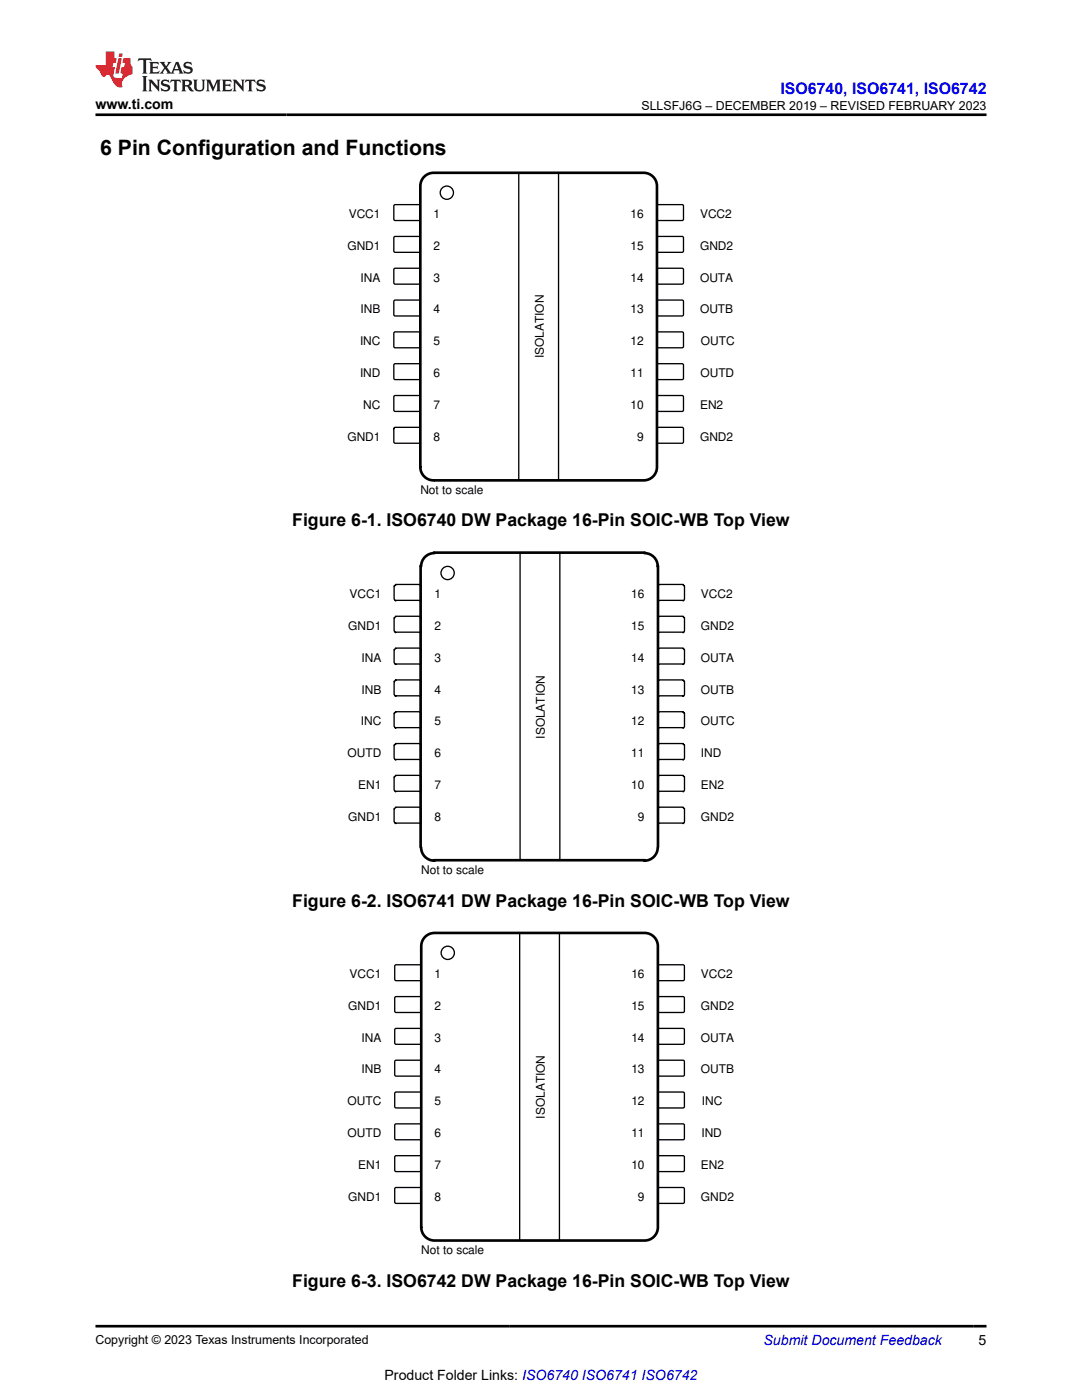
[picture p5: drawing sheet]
<svg xmlns="http://www.w3.org/2000/svg" width="216mm" height="279mm" viewBox="0 0 216 279" stroke-linecap="round" stroke-linejoin="round" font-family="sans-serif">
<defs><g id="words">
<text font-size="4.2" x="20" y="30.9">6 Pin Configuration and Functions</text>
<g font-size="3.5">
<text x="58.3" y="105">Figure 6-1. ISO6740 DW Package 16-Pin SOIC-WB Top View</text>
<text x="58.3" y="180.9">Figure 6-2. ISO6741 DW Package 16-Pin SOIC-WB Top View</text>
<text x="58.3" y="256.8">Figure 6-3. ISO6742 DW Package 16-Pin SOIC-WB Top View</text>
</g>
<text font-size="3.2" fill="#00f" x="155.7" y="18.7">ISO6740, ISO6741, ISO6742</text>
<g font-size="2.8">
<text x="19" y="21.8">www.ti.com</text>
<text x="195.3" y="268.5">5</text>
<text x="76.7" y="275.3">Product Folder Links: ISO6740 ISO6741 ISO6742</text>
</g>
<text font-size="2.8" fill="#00f" x="152.4" y="268.5">Submit Document Feedback</text>
<g font-size="2.5">
<text x="128" y="21.9">SLLSFJ6G – DECEMBER 2019 – REVISED FEBRUARY 2023</text>
<text x="19" y="268.2">Copyright © 2023 Texas Instruments Incorporated</text>
</g>
<g font-size="2.4">
<text x="69.6" y="43.5">VCC1</text>
<text x="86.5" y="43.5">1</text>
<text x="125.8" y="43.5">16</text>
<text x="139.7" y="43.5">VCC2</text>
<text x="69.3" y="49.8">GND1</text>
<text x="86.5" y="49.8">2</text>
<text x="125.8" y="49.8">15</text>
<text x="139.7" y="49.8">GND2</text>
<text x="72" y="56.2">INA</text>
<text x="86.5" y="56.2">3</text>
<text x="125.8" y="56.2">14</text>
<text x="139.7" y="56.2">OUTA</text>
<text x="72" y="62.5">INB</text>
<text x="86.5" y="62.5">4</text>
<text x="125.8" y="62.5">13</text>
<text x="139.7" y="62.5">OUTB</text>
<text x="71.8" y="68.9">INC</text>
<text x="86.5" y="68.9">5</text>
<text x="108.5" y="71.5" transform="rotate(-90 108.5 71.5)">ISOLATION</text>
<text x="125.8" y="68.9">12</text>
<text x="139.9" y="68.9">OUTC</text>
<text x="71.8" y="75.2">IND</text>
<text x="86.5" y="75.2">6</text>
<text x="125.8" y="75.2">11</text>
<text x="139.8" y="75.2">OUTD</text>
<text x="72.5" y="81.6">NC</text>
<text x="86.5" y="81.6">7</text>
<text x="125.8" y="81.6">10</text>
<text x="139.7" y="81.6">EN2</text>
<text x="69.3" y="87.9">GND1</text>
<text x="86.5" y="87.9">8</text>
<text x="127.1" y="87.9">9</text>
<text x="139.7" y="87.9">GND2</text>
<text x="83.9" y="98.5">Not to scale</text>
<text x="69.7" y="119.4">VCC1</text>
<text x="86.7" y="119.4">1</text>
<text x="125.9" y="119.4">16</text>
<text x="139.8" y="119.4">VCC2</text>
<text x="69.5" y="125.7">GND1</text>
<text x="86.7" y="125.7">2</text>
<text x="125.9" y="125.7">15</text>
<text x="139.8" y="125.7">GND2</text>
<text x="72.1" y="132.1">INA</text>
<text x="86.7" y="132.1">3</text>
<text x="125.9" y="132.1">14</text>
<text x="139.8" y="132.1">OUTA</text>
<text x="72.1" y="138.4">INB</text>
<text x="86.7" y="138.4">4</text>
<text x="125.9" y="138.4">13</text>
<text x="139.8" y="138.4">OUTB</text>
<text x="72" y="144.8">INC</text>
<text x="86.7" y="144.8">5</text>
<text x="108.7" y="147.4" transform="rotate(-90 108.7 147.4)">ISOLATION</text>
<text x="125.9" y="144.8">12</text>
<text x="139.8" y="144.8">OUTC</text>
<text x="69.3" y="151.1">OUTD</text>
<text x="86.7" y="151.1">6</text>
<text x="125.9" y="151.1">11</text>
<text x="139.8" y="151.1">IND</text>
<text x="71.5" y="157.5">EN1</text>
<text x="86.7" y="157.5">7</text>
<text x="125.9" y="157.5">10</text>
<text x="139.8" y="157.5">EN2</text>
<text x="69.5" y="163.8">GND1</text>
<text x="86.7" y="163.8">8</text>
<text x="127.3" y="163.8">9</text>
<text x="139.8" y="163.8">GND2</text>
<text x="84" y="174.4">Not to scale</text>
<text x="69.8" y="195.2">VCC1</text>
<text x="86.7" y="195.2">1</text>
<text x="126" y="195.2">16</text>
<text x="139.9" y="195.2">VCC2</text>
<text x="69.5" y="201.5">GND1</text>
<text x="86.7" y="201.5">2</text>
<text x="126" y="201.5">15</text>
<text x="139.9" y="201.5">GND2</text>
<text x="72.1" y="207.9">INA</text>
<text x="86.7" y="207.9">3</text>
<text x="126" y="207.9">14</text>
<text x="139.9" y="207.9">OUTA</text>
<text x="72.1" y="214.2">INB</text>
<text x="86.7" y="214.2">4</text>
<text x="126" y="214.2">13</text>
<text x="139.9" y="214.2">OUTB</text>
<text x="69.4" y="220.6">OUTC</text>
<text x="86.7" y="220.6">5</text>
<text x="126" y="220.6">12</text>
<text x="140.1" y="220.6">INC</text>
<text x="69.4" y="226.9">OUTD</text>
<text x="86.7" y="226.9">6</text>
<text x="108.7" y="223.2" transform="rotate(-90 108.7 223.2)">ISOLATION</text>
<text x="126" y="226.9">11</text>
<text x="140" y="226.9">IND</text>
<text x="71.5" y="233.3">EN1</text>
<text x="86.7" y="233.3">7</text>
<text x="126" y="233.3">10</text>
<text x="139.9" y="233.3">EN2</text>
<text x="69.5" y="239.6">GND1</text>
<text x="86.7" y="239.6">8</text>
<text x="127.3" y="239.6">9</text>
<text x="139.9" y="239.6">GND2</text>
<text x="84.1" y="250.2">Not to scale</text>
</g>
</g></defs>
<path d="M78.7 40.9h5l.2 .2-.1 2.8-.2 .1h-4.9l-.1-.3v-2.6z" fill="none" stroke="#000" stroke-width=".26"/>
<path d="M131.1 41l.3-.2 4.8 .1 .2 .2-.1 2.8-.2 .1h-4.9l-.1-.3z" fill-rule="evenodd" fill="#fff"/>
<path d="M131.1 41l.3-.2 4.8 .1 .2 .2-.1 2.8-.2 .1h-4.9l-.1-.3z" fill="none" stroke="#000" stroke-width=".26"/>
<path d="M78.7 47.2h5l.2 .2-.1 2.8-.2 .2-4.9-.1-.1-.2v-2.7z" fill-rule="evenodd" fill="#fff"/>
<path d="M78.7 47.2h5l.2 .2-.1 2.8-.2 .2-4.9-.1-.1-.2v-2.7z" fill="none" stroke="#000" stroke-width=".26"/>
<path d="M131.1 47.3l.3-.1h4.8l.2 .2-.1 2.8-.2 .2-4.9-.1-.1-.2z" fill-rule="evenodd" fill="#fff"/>
<path d="M131.1 47.3l.3-.1h4.8l.2 .2-.1 2.8-.2 .2-4.9-.1-.1-.2z" fill="none" stroke="#000" stroke-width=".26"/>
<path d="M78.7 53.6h5l.2 .2-.1 2.8-.2 .1h-4.9l-.1-.3v-2.6z" fill-rule="evenodd" fill="#fff"/>
<path d="M78.7 53.6h5l.2 .2-.1 2.8-.2 .1h-4.9l-.1-.3v-2.6z" fill="none" stroke="#000" stroke-width=".26"/>
<path d="M131.1 53.7l.3-.2 4.8 .1 .2 .2-.1 2.8-.2 .1h-4.9l-.1-.3z" fill-rule="evenodd" fill="#fff"/>
<path d="M131.1 53.7l.3-.2 4.8 .1 .2 .2-.1 2.8-.2 .1h-4.9l-.1-.3z" fill="none" stroke="#000" stroke-width=".26"/>
<path d="M78.7 59.9h5l.2 .2-.1 2.8-.2 .2-4.9-.1-.1-.2v-2.7z" fill-rule="evenodd" fill="#fff"/>
<path d="M78.7 59.9h5l.2 .2-.1 2.8-.2 .2-4.9-.1-.1-.2v-2.7z" fill="none" stroke="#000" stroke-width=".26"/>
<path d="M131.1 60l.3-.1h4.8l.2 .2-.1 2.8-.2 .2-4.9-.1-.1-.2z" fill-rule="evenodd" fill="#fff"/>
<path d="M131.1 60l.3-.1h4.8l.2 .2-.1 2.8-.2 .2-4.9-.1-.1-.2z" fill="none" stroke="#000" stroke-width=".26"/>
<path d="M78.7 66.3h5l.2 .2-.1 2.8-.2 .1h-4.9l-.1-.3v-2.6z" fill-rule="evenodd" fill="#fff"/>
<path d="M78.7 66.3h5l.2 .2-.1 2.8-.2 .1h-4.9l-.1-.3v-2.6z" fill="none" stroke="#000" stroke-width=".26"/>
<path d="M131.1 66.4l.3-.2 4.8 .1 .2 .2-.1 2.8-.2 .1h-4.9l-.1-.3z" fill-rule="evenodd" fill="#fff"/>
<path d="M131.1 66.4l.3-.2 4.8 .1 .2 .2-.1 2.8-.2 .1h-4.9l-.1-.3z" fill="none" stroke="#000" stroke-width=".26"/>
<path d="M78.7 72.6h5l.2 .2-.1 2.8-.2 .2-4.9-.1-.1-.2v-2.7z" fill-rule="evenodd" fill="#fff"/>
<path d="M78.7 72.6h5l.2 .2-.1 2.8-.2 .2-4.9-.1-.1-.2v-2.7z" fill="none" stroke="#000" stroke-width=".26"/>
<path d="M131.1 72.7l.3-.1h4.8l.2 .2-.1 2.8-.2 .2-4.9-.1-.1-.2z" fill-rule="evenodd" fill="#fff"/>
<path d="M131.1 72.7l.3-.1h4.8l.2 .2-.1 2.8-.2 .2-4.9-.1-.1-.2z" fill="none" stroke="#000" stroke-width=".26"/>
<path d="M78.7 79h5l.2 .2-.1 2.8-.2 .1h-4.9l-.1-.3v-2.6z" fill-rule="evenodd" fill="#fff"/>
<path d="M78.7 79h5l.2 .2-.1 2.8-.2 .1h-4.9l-.1-.3v-2.6z" fill="none" stroke="#000" stroke-width=".26"/>
<path d="M131.1 79.1l.3-.2 4.8 .1 .2 .2-.1 2.8-.2 .1h-4.9l-.1-.3z" fill-rule="evenodd" fill="#fff"/>
<path d="M131.1 79.1l.3-.2 4.8 .1 .2 .2-.1 2.8-.2 .1h-4.9l-.1-.3z" fill="none" stroke="#000" stroke-width=".26"/>
<path d="M78.7 85.3h5l.2 .2-.1 2.8-.2 .2-4.9-.1-.1-.2v-2.7z" fill-rule="evenodd" fill="#fff"/>
<path d="M78.7 85.3h5l.2 .2-.1 2.8-.2 .2-4.9-.1-.1-.2v-2.7z" fill="none" stroke="#000" stroke-width=".26"/>
<path d="M131.2 85.3h5l.2 .2-.1 2.8-.2 .2-4.9-.1-.1-.2v-2.7z" fill-rule="evenodd" fill="#fff"/>
<path d="M131.2 85.3h5l.2 .2-.1 2.8-.2 .2-4.9-.1-.1-.2v-2.7z" fill="none" stroke="#000" stroke-width=".26"/>
<path d="M103.5 34.5h8v61.4h-8z" fill-rule="evenodd" fill="#fff"/>
<g fill="none" stroke="#000" stroke-width=".26">
<path d="M103.5 34.5h8v61.4h-8z"/>
<circle cx="89.2" cy="38.5" r="1.32"/>
</g>
<path d="M84.5 35.5a2.65 2.65 0 0 1 2-1h41.9a2.65 2.65 0 0 1 2.7 2.6v56.1a2.64 2.64 0 0 1-2.7 2.7h-41.9a2.64 2.64 0 0 1-2.6-2.7v-56.1v-.6z" fill="none" stroke="#000" stroke-width=".53"/>
<path d="M78.9 116.6h4.8l.2 .2 .1 .2-.1-.1 .1 2.9-.2 .1h-4.9l-.3-.3v-2.7l.1 .1 .3-.3z" fill-rule="evenodd" fill="#fff"/>
<path d="M78.9 116.6h4.8l.2 .2 .1 .2-.1-.1 .1 2.9-.2 .1h-4.9l-.3-.3v-2.7l.1 .1 .3-.3z" fill="none" stroke="#000" stroke-width=".26"/>
<path d="M131.4 116.8l.2-.2h4.7l.2 .4 .1-.1-.1 2.9-.2 .1v-.1l-4.9 .1-.2-.3 .1-2.7-.1 .1z" fill-rule="evenodd" fill="#fff"/>
<path d="M131.4 116.8l.2-.2h4.7l.2 .4 .1-.1-.1 2.9-.2 .1v-.1l-4.9 .1-.2-.3 .1-2.7-.1 .1z" fill="none" stroke="#000" stroke-width=".26"/>
<path d="M78.9 123h4.8l.2 .1 .1 .2h-.1l.1 2.8-.2 .2-4.9-.1-.3-.3v-2.6h.1l.3-.2z" fill-rule="evenodd" fill="#fff"/>
<path d="M78.9 123h4.8l.2 .1 .1 .2h-.1l.1 2.8-.2 .2-4.9-.1-.3-.3v-2.6h.1l.3-.2z" fill="none" stroke="#000" stroke-width=".26"/>
<path d="M131.4 123.1l.2-.1h4.7l.2 .3h.1l-.1 2.8-.2 .2v-.1h-4.9l-.2-.2 .1-2.7h-.1z" fill-rule="evenodd" fill="#fff"/>
<path d="M131.4 123.1l.2-.1h4.7l.2 .3h.1l-.1 2.8-.2 .2v-.1h-4.9l-.2-.2 .1-2.7h-.1z" fill="none" stroke="#000" stroke-width=".26"/>
<path d="M78.9 129.3h4.8l.2 .2 .1 .2-.1-.1 .1 2.9-.2 .1h-4.9l-.3-.3v-2.7l.1 .1 .3-.3z" fill-rule="evenodd" fill="#fff"/>
<path d="M78.9 129.3h4.8l.2 .2 .1 .2-.1-.1 .1 2.9-.2 .1h-4.9l-.3-.3v-2.7l.1 .1 .3-.3z" fill="none" stroke="#000" stroke-width=".26"/>
<path d="M131.4 129.5l.2-.2h4.7l.2 .4 .1-.1-.1 2.9-.2 .1v-.1l-4.9 .1-.2-.3 .1-2.7-.1 .1z" fill-rule="evenodd" fill="#fff"/>
<path d="M131.4 129.5l.2-.2h4.7l.2 .4 .1-.1-.1 2.9-.2 .1v-.1l-4.9 .1-.2-.3 .1-2.7-.1 .1z" fill="none" stroke="#000" stroke-width=".26"/>
<path d="M78.9 135.7h4.8l.2 .1 .1 .3-.1-.1 .1 2.8-.2 .2-4.9-.1-.3-.3v-2.6l.1 .1 .3-.3z" fill-rule="evenodd" fill="#fff"/>
<path d="M78.9 135.7h4.8l.2 .1 .1 .3-.1-.1 .1 2.8-.2 .2-4.9-.1-.3-.3v-2.6l.1 .1 .3-.3z" fill="none" stroke="#000" stroke-width=".26"/>
<path d="M131.4 135.8l.2-.1h4.7l.2 .4 .1-.1-.1 2.8-.2 .2v-.1h-4.9l-.2-.2 .1-2.7-.1 .1z" fill-rule="evenodd" fill="#fff"/>
<path d="M131.4 135.8l.2-.1h4.7l.2 .4 .1-.1-.1 2.8-.2 .2v-.1h-4.9l-.2-.2 .1-2.7-.1 .1z" fill="none" stroke="#000" stroke-width=".26"/>
<path d="M78.9 142h4.8l.2 .2 .1 .2-.1-.1 .1 2.9-.2 .1h-4.9l-.3-.3v-2.7l.1 .1 .3-.3z" fill-rule="evenodd" fill="#fff"/>
<path d="M78.9 142h4.8l.2 .2 .1 .2-.1-.1 .1 2.9-.2 .1h-4.9l-.3-.3v-2.7l.1 .1 .3-.3z" fill="none" stroke="#000" stroke-width=".26"/>
<path d="M131.4 142.2l.2-.2h4.7l.2 .4 .1-.1-.1 2.9-.2 .1v-.1l-4.9 .1-.2-.3 .1-2.7-.1 .1z" fill-rule="evenodd" fill="#fff"/>
<path d="M131.4 142.2l.2-.2h4.7l.2 .4 .1-.1-.1 2.9-.2 .1v-.1l-4.9 .1-.2-.3 .1-2.7-.1 .1z" fill="none" stroke="#000" stroke-width=".26"/>
<path d="M78.9 148.4h4.8l.2 .1 .1 .3-.1-.1 .1 2.8-.2 .2-4.9-.1-.3-.3v-2.6l.1 .1 .3-.3z" fill-rule="evenodd" fill="#fff"/>
<path d="M78.9 148.4h4.8l.2 .1 .1 .3-.1-.1 .1 2.8-.2 .2-4.9-.1-.3-.3v-2.6l.1 .1 .3-.3z" fill="none" stroke="#000" stroke-width=".26"/>
<path d="M131.4 148.5l.2-.1h4.7l.2 .4 .1-.1-.1 2.8-.2 .2v-.1h-4.9l-.2-.2 .1-2.7-.1 .1z" fill-rule="evenodd" fill="#fff"/>
<path d="M131.4 148.5l.2-.1h4.7l.2 .4 .1-.1-.1 2.8-.2 .2v-.1h-4.9l-.2-.2 .1-2.7-.1 .1z" fill="none" stroke="#000" stroke-width=".26"/>
<path d="M78.9 154.7h4.8l.2 .2 .1 .2-.1-.1 .1 2.9-.2 .1h-4.9l-.3-.3v-2.7l.1 .1 .3-.3z" fill-rule="evenodd" fill="#fff"/>
<path d="M78.9 154.7h4.8l.2 .2 .1 .2-.1-.1 .1 2.9-.2 .1h-4.9l-.3-.3v-2.7l.1 .1 .3-.3z" fill="none" stroke="#000" stroke-width=".26"/>
<path d="M131.4 154.9l.2-.2h4.7l.2 .4 .1-.1-.1 2.9-.2 .1v-.1l-4.9 .1-.2-.3 .1-2.7-.1 .1z" fill-rule="evenodd" fill="#fff"/>
<path d="M131.4 154.9l.2-.2h4.7l.2 .4 .1-.1-.1 2.9-.2 .1v-.1l-4.9 .1-.2-.3 .1-2.7-.1 .1z" fill="none" stroke="#000" stroke-width=".26"/>
<path d="M78.9 161.1h4.8l.2 .1 .1 .3-.1-.1 .1 2.8-.2 .2-4.9-.1-.3-.3v-2.6l.1 .1 .3-.3z" fill-rule="evenodd" fill="#fff"/>
<path d="M78.9 161.1h4.8l.2 .1 .1 .3-.1-.1 .1 2.8-.2 .2-4.9-.1-.3-.3v-2.6l.1 .1 .3-.3z" fill="none" stroke="#000" stroke-width=".26"/>
<path d="M131.4 161.2l.2-.1h4.7l.2 .4 .1-.1-.1 2.8-.2 .2v-.1h-4.9l-.2-.2 .1-2.7-.1 .1z" fill-rule="evenodd" fill="#fff"/>
<path d="M131.4 161.2l.2-.1h4.7l.2 .4 .1-.1-.1 2.8-.2 .2v-.1h-4.9l-.2-.2 .1-2.7-.1 .1z" fill="none" stroke="#000" stroke-width=".26"/>
<path d="M103.8 110.3h7.9v61.4h-7.9z" fill-rule="evenodd" fill="#fff"/>
<g fill="none" stroke="#000" stroke-width=".26">
<path d="M103.8 110.3h7.9v61.4h-7.9z"/>
<circle cx="89.3" cy="114.4" r="1.32"/>
</g>
<path d="M83.9 169v-56.1l.1 .1a2.65 2.65 0 0 1 2.7-2.6l-.1-.1h42v.1a2.65 2.65 0 0 1 2.6 2.6l.1-.1v56.1a2.73 2.73 0 0 1-2.7 2.8v-.1h-42l.1 .1a2.65 2.65 0 0 1-2.7-2.7" fill="none" stroke="#000" stroke-width=".53"/>
<path d="M78.9 192.6h5l.2 .2-.1 2.8-.2 .1h-4.9l-.1-.2v-2.7z" fill-rule="evenodd" fill="#fff"/>
<path d="M78.9 192.6h5l.2 .2-.1 2.8-.2 .1h-4.9l-.1-.2v-2.7z" fill="none" stroke="#000" stroke-width=".26"/>
<path d="M131.4 192.6h5l.2 .2-.1 2.8-.2 .1h-4.9l-.1-.2v-2.7z" fill-rule="evenodd" fill="#fff"/>
<path d="M131.4 192.6h5l.2 .2-.1 2.8-.2 .1h-4.9l-.1-.2v-2.7z" fill="none" stroke="#000" stroke-width=".26"/>
<path d="M78.9 198.9h5l.2 .3-.1 2.7-.2 .2-4.9-.1-.1-.2v-2.6z" fill-rule="evenodd" fill="#fff"/>
<path d="M78.9 198.9h5l.2 .3-.1 2.7-.2 .2-4.9-.1-.1-.2v-2.6z" fill="none" stroke="#000" stroke-width=".26"/>
<path d="M131.4 198.9h5l.2 .3-.1 2.7-.2 .2-4.9-.1-.1-.2v-2.6z" fill-rule="evenodd" fill="#fff"/>
<path d="M131.4 198.9h5l.2 .3-.1 2.7-.2 .2-4.9-.1-.1-.2v-2.6z" fill="none" stroke="#000" stroke-width=".26"/>
<path d="M78.9 205.3h5l.2 .2-.1 2.8-.2 .1h-4.9l-.1-.2v-2.7z" fill-rule="evenodd" fill="#fff"/>
<path d="M78.9 205.3h5l.2 .2-.1 2.8-.2 .1h-4.9l-.1-.2v-2.7z" fill="none" stroke="#000" stroke-width=".26"/>
<path d="M131.4 205.3h5l.2 .2-.1 2.8-.2 .1h-4.9l-.1-.2v-2.7z" fill-rule="evenodd" fill="#fff"/>
<path d="M131.4 205.3h5l.2 .2-.1 2.8-.2 .1h-4.9l-.1-.2v-2.7z" fill="none" stroke="#000" stroke-width=".26"/>
<path d="M78.9 211.6h5l.2 .3-.1 2.7-.2 .2-4.9-.1-.1-.2v-2.6z" fill-rule="evenodd" fill="#fff"/>
<path d="M78.9 211.6h5l.2 .3-.1 2.7-.2 .2-4.9-.1-.1-.2v-2.6z" fill="none" stroke="#000" stroke-width=".26"/>
<path d="M131.4 211.6h5l.2 .3-.1 2.7-.2 .2-4.9-.1-.1-.2v-2.6z" fill-rule="evenodd" fill="#fff"/>
<path d="M131.4 211.6h5l.2 .3-.1 2.7-.2 .2-4.9-.1-.1-.2v-2.6z" fill="none" stroke="#000" stroke-width=".26"/>
<path d="M78.9 218h5l.2 .2-.1 2.8-.2 .1h-4.9l-.1-.2v-2.7z" fill-rule="evenodd" fill="#fff"/>
<path d="M78.9 218h5l.2 .2-.1 2.8-.2 .1h-4.9l-.1-.2v-2.7z" fill="none" stroke="#000" stroke-width=".26"/>
<path d="M131.4 218h5l.2 .2-.1 2.8-.2 .1h-4.9l-.1-.2v-2.7z" fill-rule="evenodd" fill="#fff"/>
<path d="M131.4 218h5l.2 .2-.1 2.8-.2 .1h-4.9l-.1-.2v-2.7z" fill="none" stroke="#000" stroke-width=".26"/>
<path d="M78.9 224.3h5l.2 .3-.1 2.7-.2 .2-4.9-.1-.1-.2v-2.6z" fill-rule="evenodd" fill="#fff"/>
<path d="M78.9 224.3h5l.2 .3-.1 2.7-.2 .2-4.9-.1-.1-.2v-2.6z" fill="none" stroke="#000" stroke-width=".26"/>
<path d="M131.4 224.3h5l.2 .3-.1 2.7-.2 .2-4.9-.1-.1-.2v-2.6z" fill-rule="evenodd" fill="#fff"/>
<path d="M131.4 224.3h5l.2 .3-.1 2.7-.2 .2-4.9-.1-.1-.2v-2.6z" fill="none" stroke="#000" stroke-width=".26"/>
<path d="M78.9 230.7h5l.2 .2-.1 2.8-.2 .1h-4.9l-.1-.2v-2.7z" fill-rule="evenodd" fill="#fff"/>
<path d="M78.9 230.7h5l.2 .2-.1 2.8-.2 .1h-4.9l-.1-.2v-2.7z" fill="none" stroke="#000" stroke-width=".26"/>
<path d="M131.4 230.7h5l.2 .2-.1 2.8-.2 .1h-4.9l-.1-.2v-2.7z" fill-rule="evenodd" fill="#fff"/>
<path d="M131.4 230.7h5l.2 .2-.1 2.8-.2 .1h-4.9l-.1-.2v-2.7z" fill="none" stroke="#000" stroke-width=".26"/>
<path d="M78.9 237h5l.2 .3-.1 2.7-.2 .2-4.9-.1-.1-.2v-2.6z" fill-rule="evenodd" fill="#fff"/>
<path d="M78.9 237h5l.2 .3-.1 2.7-.2 .2-4.9-.1-.1-.2v-2.6z" fill="none" stroke="#000" stroke-width=".26"/>
<path d="M131.4 237h5l.2 .3-.1 2.7-.2 .2-4.9-.1-.1-.2v-2.6z" fill-rule="evenodd" fill="#fff"/>
<path d="M131.4 237h5l.2 .3-.1 2.7-.2 .2-4.9-.1-.1-.2v-2.6z" fill="none" stroke="#000" stroke-width=".26"/>
<path d="M103.7 186.2h7.9v61.4h-7.9z" fill-rule="evenodd" fill="#fff"/>
<g fill="none" stroke="#000" stroke-width=".26">
<path d="M103.7 186.2h7.9v61.4h-7.9z"/>
<circle cx="89.3" cy="190.2" r="1.32"/>
</g>
<path d="M85 186.8l1.1-.5 .6-.1h41.9a2.65 2.65 0 0 1 2.7 2.6v56.1a2.65 2.65 0 0 1-2.7 2.7h-41.9a2.65 2.65 0 0 1-2.6-2.7v-56.1a2.64 2.64 0 0 1 .9-2z" fill="none" stroke="#000" stroke-width=".53"/>
<path d="M27.7 11.6l-.2 .6 .5-.2h.6v.1v2.2l-.2 .4h1l-.2-.4v-2.2v-.1h.5l.5 .2-.1-.6zM29.8 12.4l.2 .3v1.6l-.2 .4h1.9l.1-.6a1.08 1.08 0 0 1-1.3 .2v-.7h.6l.4 .2v-.7l-.4 .2h-.6v-.5l.2-.2a1 1 0 0 1 1 .3l-.1-.5zM31.8 12.4l1 1.1-1 1.2h.9l-.2-.2 .4-.8 .5 .8-.2 .2h1.6l-.2-.2 .1-.5h1l.1 .5-.1 .2h.9l-.2-.4-.8-1.9h-.5l-1 2.1-.8-1.1 .9-1h-.8l.2 .2-.5 .6-.3-.6 .1-.2zM35.2 12.8l.4 1h-.8zM36.8 12.5a.65 .65 0 0 0-.2 .7 .65 .65 0 0 0 .6 .5l.7 .1 .1 .3a.79 .79 0 0 1-.7 .4 .79 .79 0 0 1-.7-.5l.1 .7 .2-.1a.93 .93 0 0 0 1.1 0 .93 .93 0 0 0 .4-.9 1.46 1.46 0 0 0-1.2-.6l-.1-.3a1.09 1.09 0 0 1 1.2 .2l-.2-.6-.1 .1-.6-.2zM28.4 15.2l.2 .4v2.2l-.2 .4h1l-.2-.4v-2.2l.2-.4zM29.6 15.9l.2 .4v1.5l-.2 .4h.8l-.3-.4v-1.3l1.7 1.8v-2l.2-.4h-.8l.2 .2 .1 1.1-1.2-1.3zM32.3 16a.65 .65 0 0 0-.2 .8 .65 .65 0 0 0 .7 .4l.6 .2 .1 .2a.79 .79 0 0 1-.7 .4 .79 .79 0 0 1-.7-.5l.1 .7 .2-.1a.93 .93 0 0 0 1.1 .1 .93 .93 0 0 0 .4-1 1.46 1.46 0 0 0-1.2-.5l-.1-.4a1.09 1.09 0 0 1 1.2 .2l-.2-.6-.1 .1-.6-.1zM34.1 15.9l-.1 .6a.63 .63 0 0 1 .7-.3l.1 1.6-.3 .4h1l-.2-.4v-1.6a.66 .66 0 0 1 .8 .3l-.1-.6zM36.2 15.9l.2 .4v1.5l-.2 .4h.9l-.2-.2v-.7h.5l.1 .2a.79 .79 0 0 0 1.2 .6l-1-.9a.61 .61 0 0 0 .6-.6 .61 .61 0 0 0-.5-.7zM36.9 16.2h.2a.47 .47 0 0 1 .5 .1 .47 .47 0 0 1 .1 .5l-.2 .1-.6 .1zM38.5 15.9l.2 .2a2.27 2.27 0 0 0 .4 2 1.04 1.04 0 0 0 1.7-.7v-1.3l.2-.2h-.8l.2 .4v1.1a.6 .6 0 0 1-.6 .6 .6 .6 0 0 1-.6-.6v-1.1l.3-.4zM41.1 15.9l.2 .4v1.5l-.2 .4h.7l-.2-.4v-1.4l.9 1.9 .8-1.9v1.4l-.2 .4h1l-.3-.4v-1.5l.3-.4h-.8l-.7 1.5-.7-1.5zM44.3 15.9l.2 .4v1.5l-.2 .4h1.9l.1-.6a1.09 1.09 0 0 1-1.3 .2v-.7h.6l.4 .2v-.6l-.4 .2h-.6v-.6l.2-.1a1.01 1.01 0 0 1 1 .3l-.1-.6zM46.4 15.9l.3 .4v1.5l-.3 .4h.8l-.2-.4v-1.3l1.6 1.8v-2l.2-.4h-.7l.2 .2v1.1l-1.2-1.3zM49 15.9l-.1 .6a.63 .63 0 0 1 .8-.3v1.6l-.3 .4h1l-.2-.4v-1.6a.66 .66 0 0 1 .8 .3l-.1-.6zM51.4 16a.65 .65 0 0 0-.2 .8 .65 .65 0 0 0 .6 .4l.6 .2 .2 .2a.79 .79 0 0 1-.8 .4 .79 .79 0 0 1-.6-.5l.1 .7 .2-.1a.93 .93 0 0 0 1 .1 .93 .93 0 0 0 .5-1 1.46 1.46 0 0 0-1.3-.5l-.1-.4a1.09 1.09 0 0 1 1.3 .2l-.2-.6-.2 .1-.5-.1z" fill="#231f20"/>
<path d="M21.1 10.3v2.7h-2.1l.1 .4 .9 1a.95 .95 0 0 0 .9 .9 .59 .59 0 0 1 .6-.4 .59 .59 0 0 1 .5 .3l.4 .8a1.59 1.59 0 0 0 2.1 1.4 1.61 1.61 0 0 1 1-2.3l1-.3-.1-1.5a1.59 1.59 0 0 1-.4-1.7h-1.4l-.2 .9h.5l-.1 .9h-.5l-.2 .9v.3l.4 .1-.2 .9h-.6a.73 .73 0 0 1-1.1-.7l.3-1.5h-.5l.2-.9h.5l.2-.9h-.5v-1.3zM23.6 11.6l-.6 3.1h.7l.6-3.1zM23.8 10.7l-.1 .6h.7l.1-.6z" fill="#ed1c24"/>
<path d="M19 22.9h177.8M19 264.7h177.8" fill="none" stroke="#000" stroke-width=".53"/>
<use href="#words"/>
</svg>
